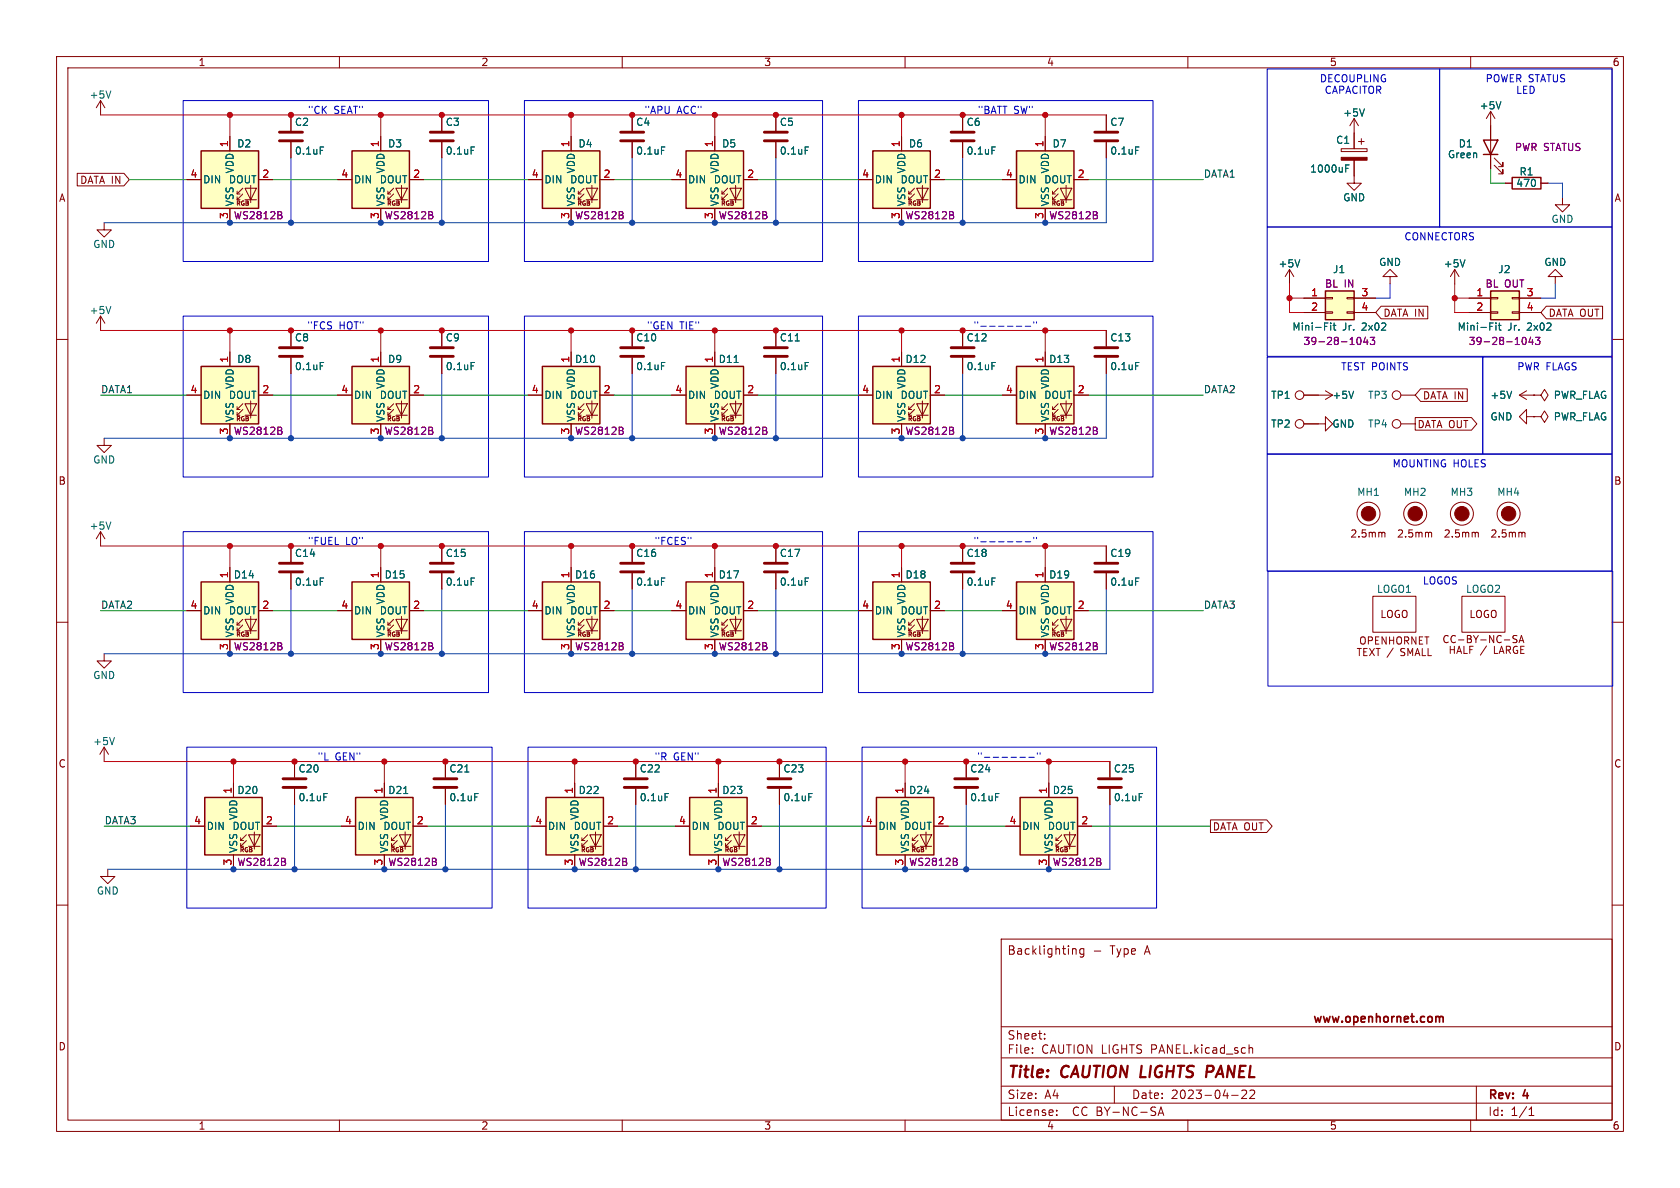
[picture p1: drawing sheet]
<svg xmlns="http://www.w3.org/2000/svg" width="297mm" height="210mm" viewBox="0 0 297 210" stroke-linecap="round" stroke-linejoin="round" font-family="sans-serif">
<defs><g id="words">
<g font-size="2.8" fill="#840000">
<text x="178" y="191">Title:</text>
<text x="187.5" y="191">CAUTION LIGHTS PANEL</text>
</g>
<g font-size="2.1" fill="#840000">
<text x="178" y="168.9">Backlighting</text>
<text x="196.2" y="168.9">Type</text>
<text x="202.3" y="168.9">A</text>
<text x="178" y="183.9">Sheet:</text>
<text x="232" y="181.1">www.openhornet.com</text>
<text x="178" y="186.4">File:</text>
<text x="184" y="186.4">CAUTION LIGHTS PANEL.kicad_sch</text>
<text x="178" y="197.4">License:</text>
<text x="178" y="194.4">Size:</text>
<text x="184.6" y="194.4">A4</text>
<text x="189.5" y="197.4">CC BY-NC-SA</text>
<text x="200" y="194.4">Date:</text>
<text x="206.9" y="194.4">2023-04-22</text>
<text x="263" y="194.6">Rev:</text>
<text x="263" y="197.4">Id:</text>
<text x="267" y="197.4">1/1</text>
<text x="269.2" y="194.6">4</text>
</g>
<g font-size="1.8" fill="#840000">
<text x="35" y="11.8">1</text>
<text x="85" y="11.8">2</text>
<text x="135" y="11.8">3</text>
<text x="185" y="11.8">4</text>
<text x="235" y="11.8">5</text>
<text x="285" y="11.8">6</text>
<text x="10.4" y="35.8">A</text>
<text x="14.1" y="32.7">DATA IN</text>
<text x="285.4" y="35.8">A</text>
<text x="244.5" y="56.2">DATA IN</text>
<text x="273.7" y="56.2">DATA OUT</text>
<text x="251.5" y="70.8">DATA IN</text>
<text x="250.5" y="75.8">DATA OUT</text>
<text x="10.3" y="85.8">B</text>
<text x="285.3" y="85.8">B</text>
<text x="238.7" y="95.2">2.5mm</text>
<text x="246.9" y="95.2">2.5mm</text>
<text x="255.2" y="95.2">2.5mm</text>
<text x="263.4" y="95.2">2.5mm</text>
<text x="244" y="109.4">LOGO</text>
<text x="254.9" y="113.9">CC-BY-NC-SA</text>
<text x="259.7" y="109.4">LOGO</text>
<text x="254.4" y="115.1">SMALL</text>
<text x="263.6" y="115.8">LARGE</text>
<text x="10.3" y="135.8">C</text>
<text x="285.3" y="135.8">C</text>
<text x="214.3" y="147">DATA OUT</text>
<text x="10.3" y="185.8">D</text>
<text x="285.3" y="185.8">D</text>
<text x="35" y="199.8">1</text>
<text x="85" y="199.8">2</text>
<text x="135" y="199.8">3</text>
<text x="185" y="199.8">4</text>
<text x="235" y="199.8">5</text>
<text x="285" y="199.8">6</text>
</g>
<g font-size="1.8" fill="#006464">
<text x="15.8" y="17.6">+5V</text>
<text x="52.1" y="22.4">C2</text>
<text x="78.7" y="22.4">C3</text>
<text x="112.4" y="22.4">C4</text>
<text x="137.8" y="22.4">C5</text>
<text x="170.8" y="22.4">C6</text>
<text x="196.2" y="22.4">C7</text>
<text x="237.4" y="20.8">+5V</text>
<text x="261.5" y="19.5">+5V</text>
<text x="41.9" y="26.2">D2</text>
<text x="52.1" y="27.5">0.1uF</text>
<text x="68.5" y="26.2">D3</text>
<text x="78.7" y="27.5">0.1uF</text>
<text x="102.2" y="26.2">D4</text>
<text x="112.4" y="27.5">0.1uF</text>
<text x="127.6" y="26.2">D5</text>
<text x="137.8" y="27.5">0.1uF</text>
<text x="160.6" y="26.2">D6</text>
<text x="170.8" y="27.5">0.1uF</text>
<text x="186" y="26.2">D7</text>
<text x="196.2" y="27.5">0.1uF</text>
<text x="236.1" y="25.6">C1</text>
<text x="255.9" y="28.1">Green</text>
<text x="257.8" y="26.2">D1</text>
<text x="35.8" y="32.6">DIN</text>
<text x="40.4" y="32.6">DOUT</text>
<text x="41.5" y="30.7" transform="rotate(-90 41.5 30.7)">VDD</text>
<text x="62.5" y="32.6">DIN</text>
<text x="67.1" y="32.6">DOUT</text>
<text x="68.1" y="30.7" transform="rotate(-90 68.1 30.7)">VDD</text>
<text x="96.1" y="32.6">DIN</text>
<text x="100.8" y="32.6">DOUT</text>
<text x="101.8" y="30.7" transform="rotate(-90 101.8 30.7)">VDD</text>
<text x="121.5" y="32.6">DIN</text>
<text x="126.2" y="32.6">DOUT</text>
<text x="127.2" y="30.7" transform="rotate(-90 127.2 30.7)">VDD</text>
<text x="154.6" y="32.6">DIN</text>
<text x="159.2" y="32.6">DOUT</text>
<text x="160.2" y="30.7" transform="rotate(-90 160.2 30.7)">VDD</text>
<text x="180" y="32.6">DIN</text>
<text x="184.6" y="32.6">DOUT</text>
<text x="185.6" y="30.7" transform="rotate(-90 185.6 30.7)">VDD</text>
<text x="231.5" y="30.7">1000uF</text>
<text x="237.4" y="35.8">GND</text>
<text x="268" y="33.2">470</text>
<text x="268.6" y="31.2">R1</text>
<text x="41.5" y="36.6" transform="rotate(-90 41.5 36.6)">VSS</text>
<text x="68.1" y="36.6" transform="rotate(-90 68.1 36.6)">VSS</text>
<text x="101.8" y="36.6" transform="rotate(-90 101.8 36.6)">VSS</text>
<text x="127.2" y="36.6" transform="rotate(-90 127.2 36.6)">VSS</text>
<text x="160.2" y="36.6" transform="rotate(-90 160.2 36.6)">VSS</text>
<text x="185.6" y="36.6" transform="rotate(-90 185.6 36.6)">VSS</text>
<text x="274.2" y="39.6">GND</text>
<text x="16.4" y="44">GND</text>
<text x="226" y="47.4">+5V</text>
<text x="243.7" y="47.2">GND</text>
<text x="255.2" y="47.4">+5V</text>
<text x="273" y="47.2">GND</text>
<text x="235.6" y="48.5">J1</text>
<text x="264.8" y="48.5">J2</text>
<text x="15.8" y="55.7">+5V</text>
<text x="228.4" y="58.6">Mini-Fit</text>
<text x="237.3" y="58.6">Jr.</text>
<text x="240.8" y="58.6">2x02</text>
<text x="257.6" y="58.6">Mini-Fit</text>
<text x="266.5" y="58.6">Jr.</text>
<text x="270" y="58.6">2x02</text>
<text x="41.9" y="64.3">D8</text>
<text x="52.1" y="60.5">C8</text>
<text x="52.1" y="65.6">0.1uF</text>
<text x="68.5" y="64.3">D9</text>
<text x="78.7" y="60.5">C9</text>
<text x="78.7" y="65.6">0.1uF</text>
<text x="101.6" y="64.3">D10</text>
<text x="112.4" y="60.5">C10</text>
<text x="112.4" y="65.6">0.1uF</text>
<text x="127" y="64.3">D11</text>
<text x="137.8" y="60.5">C11</text>
<text x="137.8" y="65.6">0.1uF</text>
<text x="160" y="64.3">D12</text>
<text x="170.8" y="60.5">C12</text>
<text x="170.8" y="65.6">0.1uF</text>
<text x="185.4" y="64.3">D13</text>
<text x="196.2" y="60.5">C13</text>
<text x="196.2" y="65.6">0.1uF</text>
<text x="35.8" y="70.7">DIN</text>
<text x="40.4" y="70.7">DOUT</text>
<text x="41.5" y="68.8" transform="rotate(-90 41.5 68.8)">VDD</text>
<text x="62.5" y="70.7">DIN</text>
<text x="67.1" y="70.7">DOUT</text>
<text x="68.1" y="68.8" transform="rotate(-90 68.1 68.8)">VDD</text>
<text x="96.1" y="70.7">DIN</text>
<text x="100.8" y="70.7">DOUT</text>
<text x="101.8" y="68.8" transform="rotate(-90 101.8 68.8)">VDD</text>
<text x="121.5" y="70.7">DIN</text>
<text x="126.2" y="70.7">DOUT</text>
<text x="127.2" y="68.8" transform="rotate(-90 127.2 68.8)">VDD</text>
<text x="154.6" y="70.7">DIN</text>
<text x="159.2" y="70.7">DOUT</text>
<text x="160.2" y="68.8" transform="rotate(-90 160.2 68.8)">VDD</text>
<text x="180" y="70.7">DIN</text>
<text x="184.6" y="70.7">DOUT</text>
<text x="185.6" y="68.8" transform="rotate(-90 185.6 68.8)">VDD</text>
<text x="224.7" y="70.7">TP1</text>
<text x="235.5" y="70.7">+5V</text>
<text x="241.8" y="70.7">TP3</text>
<text x="263.4" y="70.7">+5V</text>
<text x="274.6" y="70.7">PWR_FLAG</text>
<text x="41.5" y="74.7" transform="rotate(-90 41.5 74.7)">VSS</text>
<text x="68.1" y="74.7" transform="rotate(-90 68.1 74.7)">VSS</text>
<text x="101.8" y="74.7" transform="rotate(-90 101.8 74.7)">VSS</text>
<text x="127.2" y="74.7" transform="rotate(-90 127.2 74.7)">VSS</text>
<text x="160.2" y="74.7" transform="rotate(-90 160.2 74.7)">VSS</text>
<text x="185.6" y="74.7" transform="rotate(-90 185.6 74.7)">VSS</text>
<text x="224.7" y="75.8">TP2</text>
<text x="235.5" y="75.8">GND</text>
<text x="241.8" y="75.8">TP4</text>
<text x="263.4" y="74.5">GND</text>
<text x="274.6" y="74.5">PWR_FLAG</text>
<text x="16.4" y="82.1">GND</text>
<text x="239.9" y="87.8">MH1</text>
<text x="248.1" y="87.8">MH2</text>
<text x="256.4" y="87.8">MH3</text>
<text x="264.6" y="87.8">MH4</text>
<text x="15.8" y="93.8">+5V</text>
<text x="52.1" y="98.6">C14</text>
<text x="78.7" y="98.6">C15</text>
<text x="112.4" y="98.6">C16</text>
<text x="137.8" y="98.6">C17</text>
<text x="170.8" y="98.6">C18</text>
<text x="196.2" y="98.6">C19</text>
<text x="41.3" y="102.4">D14</text>
<text x="41.5" y="106.9" transform="rotate(-90 41.5 106.9)">VDD</text>
<text x="52.1" y="103.7">0.1uF</text>
<text x="67.9" y="102.4">D15</text>
<text x="68.1" y="106.9" transform="rotate(-90 68.1 106.9)">VDD</text>
<text x="78.7" y="103.7">0.1uF</text>
<text x="101.6" y="102.4">D16</text>
<text x="101.8" y="106.9" transform="rotate(-90 101.8 106.9)">VDD</text>
<text x="112.4" y="103.7">0.1uF</text>
<text x="127" y="102.4">D17</text>
<text x="127.2" y="106.9" transform="rotate(-90 127.2 106.9)">VDD</text>
<text x="137.8" y="103.7">0.1uF</text>
<text x="160" y="102.4">D18</text>
<text x="160.2" y="106.9" transform="rotate(-90 160.2 106.9)">VDD</text>
<text x="170.8" y="103.7">0.1uF</text>
<text x="185.4" y="102.4">D19</text>
<text x="185.6" y="106.9" transform="rotate(-90 185.6 106.9)">VDD</text>
<text x="196.2" y="103.7">0.1uF</text>
<text x="243.4" y="105">LOGO1</text>
<text x="259.1" y="105">LOGO2</text>
<text x="35.8" y="108.8">DIN</text>
<text x="40.4" y="108.8">DOUT</text>
<text x="41.5" y="112.8" transform="rotate(-90 41.5 112.8)">VSS</text>
<text x="62.5" y="108.8">DIN</text>
<text x="67.1" y="108.8">DOUT</text>
<text x="68.1" y="112.8" transform="rotate(-90 68.1 112.8)">VSS</text>
<text x="96.1" y="108.8">DIN</text>
<text x="100.8" y="108.8">DOUT</text>
<text x="101.8" y="112.8" transform="rotate(-90 101.8 112.8)">VSS</text>
<text x="121.5" y="108.8">DIN</text>
<text x="126.2" y="108.8">DOUT</text>
<text x="127.2" y="112.8" transform="rotate(-90 127.2 112.8)">VSS</text>
<text x="154.6" y="108.8">DIN</text>
<text x="159.2" y="108.8">DOUT</text>
<text x="160.2" y="112.8" transform="rotate(-90 160.2 112.8)">VSS</text>
<text x="180" y="108.8">DIN</text>
<text x="184.6" y="108.8">DOUT</text>
<text x="185.6" y="112.8" transform="rotate(-90 185.6 112.8)">VSS</text>
<text x="16.4" y="120.2">GND</text>
<text x="16.4" y="131.9">+5V</text>
<text x="52.7" y="136.7">C20</text>
<text x="56.1" y="134.7">&quot;L</text>
<text x="79.4" y="136.7">C21</text>
<text x="113" y="136.7">C22</text>
<text x="115.7" y="134.7">&quot;R</text>
<text x="138.4" y="136.7">C23</text>
<text x="171.5" y="136.7">C24</text>
<text x="196.9" y="136.7">C25</text>
<text x="41.9" y="140.5">D20</text>
<text x="52.7" y="141.8">0.1uF</text>
<text x="68.6" y="140.5">D21</text>
<text x="79.4" y="141.8">0.1uF</text>
<text x="102.2" y="140.5">D22</text>
<text x="113" y="141.8">0.1uF</text>
<text x="127.6" y="140.5">D23</text>
<text x="138.4" y="141.8">0.1uF</text>
<text x="160.7" y="140.5">D24</text>
<text x="171.5" y="141.8">0.1uF</text>
<text x="186.1" y="140.5">D25</text>
<text x="196.9" y="141.8">0.1uF</text>
<text x="36.4" y="146.9">DIN</text>
<text x="41.1" y="146.9">DOUT</text>
<text x="42.1" y="145" transform="rotate(-90 42.1 145)">VDD</text>
<text x="63.1" y="146.9">DIN</text>
<text x="67.7" y="146.9">DOUT</text>
<text x="68.8" y="145" transform="rotate(-90 68.8 145)">VDD</text>
<text x="96.8" y="146.9">DIN</text>
<text x="101.4" y="146.9">DOUT</text>
<text x="102.4" y="145" transform="rotate(-90 102.4 145)">VDD</text>
<text x="122.2" y="146.9">DIN</text>
<text x="126.8" y="146.9">DOUT</text>
<text x="127.8" y="145" transform="rotate(-90 127.8 145)">VDD</text>
<text x="155.2" y="146.9">DIN</text>
<text x="159.8" y="146.9">DOUT</text>
<text x="160.8" y="145" transform="rotate(-90 160.8 145)">VDD</text>
<text x="180.6" y="146.9">DIN</text>
<text x="185.2" y="146.9">DOUT</text>
<text x="186.2" y="145" transform="rotate(-90 186.2 145)">VDD</text>
<text x="42.1" y="150.9" transform="rotate(-90 42.1 150.9)">VSS</text>
<text x="68.8" y="150.9" transform="rotate(-90 68.8 150.9)">VSS</text>
<text x="102.4" y="150.9" transform="rotate(-90 102.4 150.9)">VSS</text>
<text x="127.8" y="150.9" transform="rotate(-90 127.8 150.9)">VSS</text>
<text x="160.8" y="150.9" transform="rotate(-90 160.8 150.9)">VSS</text>
<text x="186.2" y="150.9" transform="rotate(-90 186.2 150.9)">VSS</text>
<text x="17.1" y="158.3">GND</text>
</g>
<g font-size="1.8" fill="#0000c2">
<text x="233.3" y="14.8">DECOUPLING</text>
<text x="234.1" y="16.8">CAPACITOR</text>
<text x="262.6" y="14.8">POWER STATUS</text>
<text x="268" y="16.8">LED</text>
<text x="54.4" y="20.4">&quot;CK</text>
<text x="59" y="20.4">SEAT&quot;</text>
<text x="113.9" y="20.4">&quot;APU</text>
<text x="119.6" y="20.4">ACC&quot;</text>
<text x="172.8" y="20.4">&quot;BATT SW&quot;</text>
<text x="248.2" y="42.7">CONNECTORS</text>
<text x="54.3" y="58.5">&quot;FCS</text>
<text x="59.9" y="58.5">HOT&quot;</text>
<text x="114.3" y="58.5">&quot;GEN</text>
<text x="120.1" y="58.5">TIE&quot;</text>
<text x="237" y="65.7">TEST POINTS</text>
<text x="268.2" y="65.7">PWR FLAGS</text>
<text x="246.1" y="82.9">MOUNTING HOLES</text>
<text x="54.4" y="96.6">&quot;FUEL</text>
<text x="61" y="96.6">LO&quot;</text>
<text x="115.7" y="96.6">&quot;FCES&quot;</text>
<text x="251.5" y="103.6">LOGOS</text>
<text x="59.2" y="134.7">GEN&quot;</text>
<text x="119" y="134.7">GEN&quot;</text>
</g>
<g font-size="1.8" fill="#a90000">
<text x="40.4" y="26.1" transform="rotate(-90 40.4 26.1)">1</text>
<text x="67.1" y="26.1" transform="rotate(-90 67.1 26.1)">1</text>
<text x="100.7" y="26.1" transform="rotate(-90 100.7 26.1)">1</text>
<text x="126.1" y="26.1" transform="rotate(-90 126.1 26.1)">1</text>
<text x="159.1" y="26.1" transform="rotate(-90 159.1 26.1)">1</text>
<text x="184.5" y="26.1" transform="rotate(-90 184.5 26.1)">1</text>
<text x="33.6" y="31.5">4</text>
<text x="46.3" y="31.5">2</text>
<text x="60.3" y="31.5">4</text>
<text x="73" y="31.5">2</text>
<text x="93.9" y="31.5">4</text>
<text x="106.6" y="31.5">2</text>
<text x="119.3" y="31.5">4</text>
<text x="132" y="31.5">2</text>
<text x="152.4" y="31.5">4</text>
<text x="165.1" y="31.5">2</text>
<text x="177.8" y="31.5">4</text>
<text x="190.5" y="31.5">2</text>
<text x="40.4" y="38.8" transform="rotate(-90 40.4 38.8)">3</text>
<text x="67.1" y="38.8" transform="rotate(-90 67.1 38.8)">3</text>
<text x="100.7" y="38.8" transform="rotate(-90 100.7 38.8)">3</text>
<text x="126.1" y="38.8" transform="rotate(-90 126.1 38.8)">3</text>
<text x="159.1" y="38.8" transform="rotate(-90 159.1 38.8)">3</text>
<text x="184.5" y="38.8" transform="rotate(-90 184.5 38.8)">3</text>
<text x="231.7" y="52.5">1</text>
<text x="240.6" y="52.5">3</text>
<text x="261" y="52.5">1</text>
<text x="269.8" y="52.5">3</text>
<text x="231.7" y="55">2</text>
<text x="240.6" y="55">4</text>
<text x="261" y="55">2</text>
<text x="269.8" y="55">4</text>
<text x="40.4" y="64.2" transform="rotate(-90 40.4 64.2)">1</text>
<text x="67.1" y="64.2" transform="rotate(-90 67.1 64.2)">1</text>
<text x="100.7" y="64.2" transform="rotate(-90 100.7 64.2)">1</text>
<text x="126.1" y="64.2" transform="rotate(-90 126.1 64.2)">1</text>
<text x="159.1" y="64.2" transform="rotate(-90 159.1 64.2)">1</text>
<text x="184.5" y="64.2" transform="rotate(-90 184.5 64.2)">1</text>
<text x="33.6" y="69.6">4</text>
<text x="46.3" y="69.6">2</text>
<text x="60.3" y="69.6">4</text>
<text x="73" y="69.6">2</text>
<text x="93.9" y="69.6">4</text>
<text x="106.6" y="69.6">2</text>
<text x="119.3" y="69.6">4</text>
<text x="132" y="69.6">2</text>
<text x="152.4" y="69.6">4</text>
<text x="165.1" y="69.6">2</text>
<text x="177.8" y="69.6">4</text>
<text x="190.5" y="69.6">2</text>
<text x="40.4" y="76.9" transform="rotate(-90 40.4 76.9)">3</text>
<text x="67.1" y="76.9" transform="rotate(-90 67.1 76.9)">3</text>
<text x="100.7" y="76.9" transform="rotate(-90 100.7 76.9)">3</text>
<text x="126.1" y="76.9" transform="rotate(-90 126.1 76.9)">3</text>
<text x="159.1" y="76.9" transform="rotate(-90 159.1 76.9)">3</text>
<text x="184.5" y="76.9" transform="rotate(-90 184.5 76.9)">3</text>
<text x="33.6" y="107.7">4</text>
<text x="40.4" y="102.3" transform="rotate(-90 40.4 102.3)">1</text>
<text x="46.3" y="107.7">2</text>
<text x="60.3" y="107.7">4</text>
<text x="67.1" y="102.3" transform="rotate(-90 67.1 102.3)">1</text>
<text x="73" y="107.7">2</text>
<text x="93.9" y="107.7">4</text>
<text x="100.7" y="102.3" transform="rotate(-90 100.7 102.3)">1</text>
<text x="106.6" y="107.7">2</text>
<text x="119.3" y="107.7">4</text>
<text x="126.1" y="102.3" transform="rotate(-90 126.1 102.3)">1</text>
<text x="132" y="107.7">2</text>
<text x="152.4" y="107.7">4</text>
<text x="159.1" y="102.3" transform="rotate(-90 159.1 102.3)">1</text>
<text x="165.1" y="107.7">2</text>
<text x="177.8" y="107.7">4</text>
<text x="184.5" y="102.3" transform="rotate(-90 184.5 102.3)">1</text>
<text x="190.5" y="107.7">2</text>
<text x="40.4" y="115" transform="rotate(-90 40.4 115)">3</text>
<text x="67.1" y="115" transform="rotate(-90 67.1 115)">3</text>
<text x="100.7" y="115" transform="rotate(-90 100.7 115)">3</text>
<text x="126.1" y="115" transform="rotate(-90 126.1 115)">3</text>
<text x="159.1" y="115" transform="rotate(-90 159.1 115)">3</text>
<text x="184.5" y="115" transform="rotate(-90 184.5 115)">3</text>
<text x="41" y="140.4" transform="rotate(-90 41 140.4)">1</text>
<text x="67.7" y="140.4" transform="rotate(-90 67.7 140.4)">1</text>
<text x="101.3" y="140.4" transform="rotate(-90 101.3 140.4)">1</text>
<text x="126.7" y="140.4" transform="rotate(-90 126.7 140.4)">1</text>
<text x="159.8" y="140.4" transform="rotate(-90 159.8 140.4)">1</text>
<text x="185.2" y="140.4" transform="rotate(-90 185.2 140.4)">1</text>
<text x="34.3" y="145.8">4</text>
<text x="47" y="145.8">2</text>
<text x="60.9" y="145.8">4</text>
<text x="73.6" y="145.8">2</text>
<text x="94.6" y="145.8">4</text>
<text x="107.3" y="145.8">2</text>
<text x="120" y="145.8">4</text>
<text x="132.7" y="145.8">2</text>
<text x="153" y="145.8">4</text>
<text x="165.7" y="145.8">2</text>
<text x="178.4" y="145.8">4</text>
<text x="191.1" y="145.8">2</text>
<text x="41" y="153.1" transform="rotate(-90 41 153.1)">3</text>
<text x="67.7" y="153.1" transform="rotate(-90 67.7 153.1)">3</text>
<text x="101.3" y="153.1" transform="rotate(-90 101.3 153.1)">3</text>
<text x="126.7" y="153.1" transform="rotate(-90 126.7 153.1)">3</text>
<text x="159.8" y="153.1" transform="rotate(-90 159.8 153.1)">3</text>
<text x="185.2" y="153.1" transform="rotate(-90 185.2 153.1)">3</text>
</g>
<g font-size="1.8" fill="#840084">
<text x="267.8" y="26.9">PWR STATUS</text>
<text x="41.3" y="38.9">WS2812B</text>
<text x="67.9" y="38.9">WS2812B</text>
<text x="101.6" y="38.9">WS2812B</text>
<text x="127" y="38.9">WS2812B</text>
<text x="160" y="38.9">WS2812B</text>
<text x="185.4" y="38.9">WS2812B</text>
<text x="234.2" y="51">BL IN</text>
<text x="262.6" y="51">BL OUT</text>
<text x="230.4" y="61.2">39-28-1043</text>
<text x="259.6" y="61.2">39-28-1043</text>
<text x="41.3" y="77">WS2812B</text>
<text x="67.9" y="77">WS2812B</text>
<text x="101.6" y="77">WS2812B</text>
<text x="127" y="77">WS2812B</text>
<text x="160" y="77">WS2812B</text>
<text x="185.4" y="77">WS2812B</text>
<text x="41.3" y="115.1">WS2812B</text>
<text x="67.9" y="115.1">WS2812B</text>
<text x="101.6" y="115.1">WS2812B</text>
<text x="127" y="115.1">WS2812B</text>
<text x="160" y="115.1">WS2812B</text>
<text x="185.4" y="115.1">WS2812B</text>
<text x="41.9" y="153.2">WS2812B</text>
<text x="68.6" y="153.2">WS2812B</text>
<text x="102.2" y="153.2">WS2812B</text>
<text x="127.6" y="153.2">WS2812B</text>
<text x="160.7" y="153.2">WS2812B</text>
<text x="186.1" y="153.2">WS2812B</text>
</g>
<g font-size="1.8" fill="#0f0f0f">
<text x="212.7" y="31.5">DATA1</text>
<text x="17.8" y="69.6">DATA1</text>
<text x="212.7" y="69.6">DATA2</text>
<text x="17.8" y="107.7">DATA2</text>
<text x="212.7" y="107.7">DATA3</text>
<text x="18.4" y="145.8">DATA3</text>
</g>
<g font-size="1.1" fill="#840000">
<text x="41.7" y="36.5">RGB</text>
<text x="68.3" y="36.5">RGB</text>
<text x="102" y="36.5">RGB</text>
<text x="127.4" y="36.5">RGB</text>
<text x="160.4" y="36.5">RGB</text>
<text x="185.8" y="36.5">RGB</text>
<text x="41.7" y="74.6">RGB</text>
<text x="68.3" y="74.6">RGB</text>
<text x="102" y="74.6">RGB</text>
<text x="127.4" y="74.6">RGB</text>
<text x="160.4" y="74.6">RGB</text>
<text x="185.8" y="74.6">RGB</text>
<text x="41.7" y="112.7">RGB</text>
<text x="68.3" y="112.7">RGB</text>
<text x="102" y="112.7">RGB</text>
<text x="127.4" y="112.7">RGB</text>
<text x="160.4" y="112.7">RGB</text>
<text x="185.8" y="112.7">RGB</text>
<text x="42.3" y="150.8">RGB</text>
<text x="69" y="150.8">RGB</text>
<text x="102.6" y="150.8">RGB</text>
<text x="128" y="150.8">RGB</text>
<text x="161" y="150.8">RGB</text>
<text x="186.4" y="150.8">RGB</text>
</g>
</g></defs>
<g fill="none" stroke="#840000" stroke-width=".18">
<path d="M10 10h277v190h-277zM12 12h273v186h-273zM17.8 17.8v2.5M17.8 17.8l-.8 1.3M17.8 17.8l.7 1.3M60 10v2M110 10v2M160 10v2M210 10v2M260 10v2M263.5 19.7v10.1M263.5 19.7l-.7 1.3"/>
<path d="M263.5 19.7l.8 1.3M13.7 30.6h8.2l1 1.2-1 1.1h-8.2zM18.4 39.4v1.2h1.3l-1.3 1.3-1.3-1.3h1.3M33 31.8h2.6M40.6 24.1v2.6M40.6 36.8v2.6M41.9 35.3h.5M41.9 34.3h.5M42.9 34.3l-1 1v-.5M42.9 33.3l-1 1v-.5M43.3 33.3h2l-1 2zM43.3 35.3h2"/>
<path d="M44.3 32.8v3M45.7 31.8h2.6M51.4 20.3v2.8M51.4 25.1v2.8M59.7 31.8h2.5M67.3 24.1v2.6M67.3 36.8v2.6M68.6 35.3h.5M68.6 34.3h.5M69.6 34.3l-1 1v-.5M69.6 33.3l-1 1v-.5M70 33.3h2l-1 2z"/>
<path d="M70 35.3h2M71 32.8v3M72.4 31.8h2.5M78.1 20.3v2.8M78.1 25.1v2.8M93.3 31.8h2.6M101 24.1v2.6M101 36.8v2.6M102.2 35.3h.5M102.2 34.3h.5M103.3 34.3l-1.1 1v-.5M103.3 33.3l-1.1 1v-.5"/>
<path d="M103.6 33.3h2.1l-1.1 2zM103.6 35.3h2.1M104.6 32.8v3M106 31.8h2.6M111.8 20.3v2.8M111.8 25.1v2.8M118.7 31.8h2.6M126.4 24.1v2.6M126.4 36.8v2.6M127.6 35.3h.5M127.6 34.3h.5M128.7 34.3l-1.1 1v-.5"/>
<path d="M128.7 33.3l-1.1 1v-.5M129 33.3h2.1l-1.1 2zM129 35.3h2.1M130 32.8v3M131.4 31.8h2.6M137.2 20.3v2.8M137.2 25.1v2.8M151.8 31.8h2.5M159.4 24.1v2.6M159.4 36.8v2.6M160.7 35.3h.5M160.7 34.3h.5"/>
<path d="M161.7 34.3l-1 1v-.5M161.7 33.3l-1 1v-.5M162.1 33.3h2l-1 2zM162.1 35.3h2M163.1 32.8v3M164.5 31.8h2.5M170.2 20.3v2.8M170.2 25.1v2.8M177.2 31.8h2.5M184.8 24.1v2.6M184.8 36.8v2.6M186.1 35.3h.5"/>
<path d="M186.1 34.3h.5M187.1 34.3l-1 1v-.5M187.1 33.3l-1 1v-.5M187.5 33.3h2l-1 2zM187.5 35.3h2M188.5 32.8v3M189.9 31.8h2.5M195.6 20.3v2.8M195.6 25.1v2.8M237.1 26.3h4.6v.5h-4.6zM239.4 28.3v4.1h1.3l-1.3 1.3-1.3-1.3h1.3M239.4 21v5.3"/>
<path d="M239.4 21l-.8 1.2M239.4 21l.8 1.2M240.2 25h1M240.7 24.5v1M264.2 29.2l1.5 1.5v-.7v.7h-.8M264.2 27.9l1.5 1.6v-.8v.8h-.8M266.1 32.4h1.2M272.4 32.4h1.3M276.2 34.9v1.3h1.3l-1.3 1.3-1.2-1.3h1.2M10 60h2M17.8 55.9v2.5M17.8 55.9l-.8 1.3"/>
<path d="M17.8 55.9l.7 1.3M51.4 58.4v2.8M78.1 58.4v2.8M111.8 58.4v2.8M137.2 58.4v2.8M170.2 58.4v2.8M195.6 58.4v2.8M228 47.6l-.8 1.3M228 47.6v2.6M228 47.6l.7 1.3M230.5 52.7h3.8M230.5 55.2h3.8"/>
<path d="M234.3 55.1h1.3v.3h-1.3zM234.3 52.6h1.3v.2h-1.3zM238.1 55.1h1.3v.3h-1.3zM238.1 52.6h1.3v.2h-1.3zM239.4 52.7h3.8M239.4 55.2h3.8M244.2 54.1h8.2v2.3h-8.2l-1-1.2zM245.7 48.9h1.3l-1.3-1.3-1.2 1.3h1.2v1.3M257.2 47.6l-.8 1.3M257.2 47.6v2.6M257.2 47.6l.7 1.3M259.7 52.7h3.8"/>
<path d="M259.7 55.2h3.8M263.5 55.1h1.3v.3h-1.3zM263.5 52.6h1.3v.2h-1.3zM267.3 55.1h1.3v.3h-1.3zM267.3 52.6h1.3v.2h-1.3zM268.6 52.7h3.8M268.6 55.2h3.8M273.4 54.1h9.9v2.3h-9.9l-1-1.2zM275 48.9h1.2l-1.2-1.3-1.3 1.3h1.3v1.3M285 60h2M18.4 77.5v1.2h1.3l-1.3 1.3-1.3-1.3h1.3M33 69.9h2.6"/>
<path d="M40.6 62.2v2.6M40.6 74.9v2.6M41.9 73.4h.5M41.9 72.4h.5M42.9 72.4l-1 1v-.5M42.9 71.4l-1 1v-.5M43.3 71.4h2l-1 2zM43.3 73.4h2M44.3 70.9v3M45.7 69.9h2.6M51.4 63.2v2.8M59.7 69.9h2.5"/>
<path d="M67.3 62.2v2.6M67.3 74.9v2.6M68.6 73.4h.5M68.6 72.4h.5M69.6 72.4l-1 1v-.5M69.6 71.4l-1 1v-.5M70 71.4h2l-1 2zM70 73.4h2M71 70.9v3M72.4 69.9h2.5M78.1 63.2v2.8M93.3 69.9h2.6"/>
<path d="M101 62.2v2.6M101 74.9v2.6M102.2 73.4h.5M102.2 72.4h.5M103.3 72.4l-1.1 1v-.5M103.3 71.4l-1.1 1v-.5M103.6 71.4h2.1l-1.1 2zM103.6 73.4h2.1M104.6 70.9v3M106 69.9h2.6M111.8 63.2v2.8M118.7 69.9h2.6"/>
<path d="M126.4 62.2v2.6M126.4 74.9v2.6M127.6 73.4h.5M127.6 72.4h.5M128.7 72.4l-1.1 1v-.5M128.7 71.4l-1.1 1v-.5M129 71.4h2.1l-1.1 2zM129 73.4h2.1M130 70.9v3M131.4 69.9h2.6M137.2 63.2v2.8M151.8 69.9h2.5"/>
<path d="M159.4 62.2v2.6M159.4 74.9v2.6M160.7 73.4h.5M160.7 72.4h.5M161.7 72.4l-1 1v-.5M161.7 71.4l-1 1v-.5M162.1 71.4h2l-1 2zM162.1 73.4h2M163.1 70.9v3M164.5 69.9h2.5M170.2 63.2v2.8M177.2 69.9h2.5"/>
<path d="M184.8 62.2v2.6M184.8 74.9v2.6M186.1 73.4h.5M186.1 72.4h.5M187.1 72.4l-1 1v-.5M187.1 71.4l-1 1v-.5M187.5 71.4h2l-1 2zM187.5 73.4h2M188.5 70.9v3M189.9 69.9h2.5M195.6 63.2v2.8M230.5 74.9h3.8v-1.2l1.3 1.2-1.3 1.3v-1.3"/>
<path d="M230.5 69.9h5.1M234.3 69.1l1.3 .8M235.6 69.9l-1.3 .7M247.6 69.9h2.6M247.6 74.9h2.6M250.2 73.8h9.9l1 1.1-1 1.1h-9.9zM251.1 68.7h8.3v2.3h-8.3l-.9-1.1zM268.6 69.9h2.5M268.6 69.9l1.3 .7M269.9 73.7v-1.3l-1.3 1.3 1.3 1.2v-1.2h1.2M269.9 69.1l-1.3 .8M271.1 69.9h1.3l.6-1.1 .7 1.1-.7 1-.6-1"/>
<path d="M271.1 69.9h.1M271.1 73.7h1.3l.6-1.1 .7 1.1-.7 1-.6-1M271.1 73.7h.1M17.8 94l-.8 1.3M17.8 94v2.5M17.8 94l.7 1.3M51.4 96.5v2.8M78.1 96.5v2.8M111.8 96.5v2.8M137.2 96.5v2.8M170.2 96.5v2.8M195.6 96.5v2.8"/>
<path d="M244.5 94.1l.3 .2v.6M252.7 94.1l.4 .2v.6M261 94.1l.3 .2v.6M269.2 94.1l.4 .2v.6M10 110h2M18.4 115.6v1.2h1.3l-1.3 1.3-1.3-1.3h1.3M33 108h2.6M40.6 100.3v2.6M40.6 113v2.6M41.9 111.5h.5M41.9 110.5h.5M42.9 110.5l-1 1v-.5"/>
<path d="M42.9 109.5l-1 1v-.5M43.3 109.5h2l-1 2zM43.3 111.5h2M44.3 109v3M45.7 108h2.6M51.4 101.3v2.8M59.7 108h2.5M67.3 100.3v2.6M67.3 113v2.6M68.6 111.5h.5M68.6 110.5h.5M69.6 110.5l-1 1v-.5"/>
<path d="M69.6 109.5l-1 1v-.5M70 109.5h2l-1 2zM70 111.5h2M71 109v3M72.4 108h2.5M78.1 101.3v2.8M93.3 108h2.6M101 100.3v2.6M101 113v2.6M102.2 111.5h.5M102.2 110.5h.5M103.3 110.5l-1.1 1v-.5"/>
<path d="M103.3 109.5l-1.1 1v-.5M103.6 109.5h2.1l-1.1 2zM103.6 111.5h2.1M104.6 109v3M106 108h2.6M111.8 101.3v2.8M118.7 108h2.6M126.4 100.3v2.6M126.4 113v2.6M127.6 111.5h.5M127.6 110.5h.5M128.7 110.5l-1.1 1v-.5"/>
<path d="M128.7 109.5l-1.1 1v-.5M129 109.5h2.1l-1.1 2zM129 111.5h2.1M130 109v3M131.4 108h2.6M137.2 101.3v2.8M151.8 108h2.5M159.4 100.3v2.6M159.4 113v2.6M160.7 111.5h.5M160.7 110.5h.5M161.7 110.5l-1 1v-.5"/>
<path d="M161.7 109.5l-1 1v-.5M162.1 109.5h2l-1 2zM162.1 111.5h2M163.1 109v3M164.5 108h2.5M170.2 101.3v2.8M177.2 108h2.5M184.8 100.3v2.6M184.8 113v2.6M186.1 111.5h.5M186.1 110.5h.5M187.1 110.5l-1 1v-.5"/>
<path d="M187.1 109.5l-1 1v-.5M187.5 109.5h2l-1 2zM187.5 111.5h2M188.5 109v3M189.9 108h2.5M195.6 101.3v2.8M239.9 114.6h.8M240.3 114.6v1.3M240.7 112.6h.1a.43 .43 0 0 1 .6 .4v.4a.42 .42 0 0 1-.5 .5 .42 .42 0 0 1-.4-.5v-.4zM241.1 115.2h.4M241.7 114.6h-.6v1.3h.6M241.9 113.3l.6-.1 .1-.2v-.3l-.7-.1v1.3"/>
<path d="M242.1 114.6l.9 1.3M242.7 105.4h7.6v6.4h-7.6zM243 114.6l-.9 1.3M243.2 113.2h.4M243.3 114.6h.7M243.6 114.6v1.3M243.8 112.6h-.6v1.3h.6M245.1 112.6v1.3l-.8-1.3v1.3M245.7 113.2h.7M245.7 112.6v1.3M246.3 114.6l-1.1 1.6M246.4 112.6v1.3"/>
<path d="M247 112.8l.2-.2a.43 .43 0 0 1 .6 .4v.4a.42 .42 0 0 1-.4 .5 .42 .42 0 0 1-.5-.5zM248.3 113.3l.6-.1 .1-.2v-.3l-.7-.1v1.3M248.4 114.7l-.5-.1-.2 .2v.3l.5 .3 .2 .3-.3 .2-.5-.1M248.6 113.3l.4 .6M248.9 115.9v-1.3l.4 .9 .4-.9v1.3M250.2 115.9l.4-1.3 .4 1.3M250.3 115.5h.6M250.3 112.6v1.3l-.7-1.3v1.3M250.9 113.2h.4M251.4 114.6v1.3h.6M251.5 112.6h-.6v1.3h.6M251.9 112.6h.7"/>
<path d="M252.3 112.6v1.3M252.5 114.6v1.3h.6M258.4 105.4h7.7v6.4h-7.7zM262.8 114.2l-1.1 1.6M268.2 112.4l-.5-.1-.2 .2v.3l.6 .3 .1 .3-.3 .2-.4-.1M268.5 113.6l.5-1.3 .4 1.3M268.7 113.2h.6M285 110h2M18.4 132.1l-.7 1.3M18.4 132.1v2.5M18.4 132.1l.8 1.3M41.3 138.4v2.6"/>
<path d="M52.1 134.6v2.8M52.1 139.4v2.8M67.9 138.4v2.6M78.7 134.6v2.8M78.7 139.4v2.8M101.6 138.4v2.6M112.4 134.6v2.8M112.4 139.4v2.8M127 138.4v2.6M137.8 134.6v2.8M137.8 139.4v2.8M160 138.4v2.6"/>
<path d="M170.8 134.6v2.8M170.8 139.4v2.8M185.4 138.4v2.6M196.2 134.6v2.8M196.2 139.4v2.8M10 160h2M19 153.7v1.2h1.3l-1.3 1.3-1.2-1.3h1.2M33.7 146.1h2.5M41.3 151.1v2.6M42.5 149.6h.6M42.5 148.6h.6M43.6 148.6l-1.1 1v-.5"/>
<path d="M43.6 147.6l-1.1 1v-.5M43.9 147.6h2.1l-1 2zM43.9 149.6h2.1M45 147.1v3M46.4 146.1h2.5M60.3 146.1h2.6M67.9 151.1v2.6M69.2 149.6h.5M69.2 148.6h.5M70.2 148.6l-1 1v-.5M70.2 147.6l-1 1v-.5M70.6 147.6h2l-1 2z"/>
<path d="M70.6 149.6h2M71.6 147.1v3M73 146.1h2.6M94 146.1h2.5M101.6 151.1v2.6M102.9 149.6h.5M102.9 148.6h.5M103.9 148.6l-1 1v-.5M103.9 147.6l-1 1v-.5M104.3 147.6h2l-1 2zM104.3 149.6h2M105.3 147.1v3"/>
<path d="M106.7 146.1h2.5M119.4 146.1h2.5M127 151.1v2.6M128.3 149.6h.5M128.3 148.6h.5M129.3 148.6l-1 1v-.5M129.3 147.6l-1 1v-.5M129.7 147.6h2l-1 2zM129.7 149.6h2M130.7 147.1v3M132.1 146.1h2.5M152.4 146.1h2.5"/>
<path d="M160 151.1v2.6M161.3 149.6h.5M161.3 148.6h.5M162.3 148.6l-1 1v-.5M162.3 147.6l-1 1v-.5M162.7 147.6h2l-1 2zM162.7 149.6h2M163.7 147.1v3M165.1 146.1h2.5M177.8 146.1h2.5M185.4 151.1v2.6M186.7 149.6h.5"/>
<path d="M186.7 148.6h.5M187.7 148.6l-1 1v-.5M187.7 147.6l-1 1v-.5M188.1 147.6h2l-1 2zM188.1 149.6h2M189.1 147.1v3M190.5 146.1h2.5M214 144.9h9.9l1 1.2-1 1.1h-9.9zM285 160h2M177 166h108v32h-108zM189.8 167.7l.4 .1v.1v.8M191.6 167.8l-.4-.1-.3 .3v.4l.1 .2h.6"/>
<path d="M191.6 167.7v1.2l-.3 .3-.3-.1M193.5 168.1h1.1M60 198v2M110 198v2M160 198v2M177 195h108M177 192h108M177 187h108M177 181.5h108M182.5 186.1v.1M182.5 185.3v.1M184.7 183.6v.1"/>
<path d="M184.7 182.8v.1M186.8 197.1v.1M186.8 196.3v.1M197 192v3M204.7 197.2l.5-1.5 .5 1.5M204.9 196.8h.7M210 198v2M217.7 193.6h1.2M219.5 192.8l.6-.1 .2 .1 .1 .3-.9 1.1h.9M220.8 184.7v1.5M220.8 185.3l.2-.1 .4 .1 .1 .9M221 192.8l.5-.1 .2 .1 .1 .3-.9 1.1h.9"/>
<path d="M260 198v2M261 192v6M270.3 197.2h.9M270.3 196.1l.4-.4v1.5"/>
<circle cx="229.7" cy="74.9" r=".76"/>
<circle cx="229.7" cy="69.8" r=".76"/>
<circle cx="246.9" cy="74.9" r=".76"/>
<circle cx="246.9" cy="69.8" r=".76"/>
<circle cx="241.9" cy="90.8" r="2.03"/>
<circle cx="250.2" cy="90.8" r="2.03"/>
<circle cx="258.4" cy="90.8" r="2.03"/>
<circle cx="266.7" cy="90.8" r="2.03"/>
</g>
<path d="M254.4 179.8l.1 .1M254.5 179.9v.8M254.5 179.9l.2-.2 .4 .1v.9" fill="none" stroke="#840000" stroke-width=".3"/>
<g fill="none" stroke="#006464" stroke-width=".18">
<path d="M19.6 16.1l-.4 1.2M241.2 19.2l-.4 1.3M265.3 18l-.4 1.2M56.6 26h.6M83.3 26h.6M116.9 26h.6M142.3 26h.6M175.4 26h.6M200.8 26h.6M237.9 29.8h.4M237.9 29.2h.6M19.6 54.2l-.4 1.2"/>
<path d="M229.8 45.9l-.4 1.3M235.3 57.1v.1M235.3 57.5v.9M235.7 57.5h.5M235.9 57.1v1.1l.3 .2M259 45.9l-.4 1.3M264.5 57.1v.1M264.5 57.5v.9M264.9 57.5h.5M265.1 57.1v1.1l.3 .2M56.6 64.1h.6M83.3 64.1h.6"/>
<path d="M116.9 64.1h.6M142.3 64.1h.6M175.4 64.1h.6M200.8 64.1h.6M239.3 69.2l-.4 1.2M267.2 69.2l-.4 1.2M19.6 92.3l-.4 1.2M56.6 102.2h.6M83.3 102.2h.6M116.9 102.2h.6M142.3 102.2h.6M175.4 102.2h.6"/>
<path d="M200.8 102.2h.6M20.2 130.4l-.4 1.2M57.3 140.3h.6M83.9 140.3h.6M117.6 140.3h.6M143 140.3h.6M176 140.3h.6M201.4 140.3h.6"/>
</g>
<g fill="#ffffc2" stroke="#ffffc2" stroke-width=".18">
<path d="M35.6 64.8h10.1v10.1h-10.1z"/>
<path d="M62.2 64.8h10.2v10.1h-10.2z"/>
<path d="M96.5 141h10.2v10.1h-10.2z"/>
<path d="M121.9 141h10.2v10.1h-10.2z"/>
<path d="M121.3 64.8h10.1v10.1h-10.1z"/>
<path d="M95.9 64.8h10.1v10.1h-10.1z"/>
<path d="M95.9 26.7h10.1v10.1h-10.1z"/>
<path d="M121.3 26.7h10.1v10.1h-10.1z"/>
<path d="M121.3 102.9h10.1v10.1h-10.1z"/>
<path d="M95.9 102.9h10.1v10.1h-10.1z"/>
<path d="M35.6 26.7h10.1v10.1h-10.1z"/>
<path d="M62.2 26.7h10.2v10.1h-10.2z"/>
<path d="M62.9 141h10.1v10.1h-10.1z"/>
<path d="M35.6 102.9h10.1v10.1h-10.1z"/>
<path d="M62.2 102.9h10.2v10.1h-10.2z"/>
<path d="M36.2 141h10.2v10.1h-10.2z"/>
<path d="M263.5 51.4h5.1v5.1h-5.1z"/>
<path d="M179.7 64.8h10.2v10.1h-10.2z"/>
<path d="M154.3 64.8h10.2v10.1h-10.2z"/>
<path d="M154.3 102.9h10.2v10.1h-10.2z"/>
<path d="M179.7 26.7h10.2v10.1h-10.2z"/>
<path d="M154.3 26.7h10.2v10.1h-10.2z"/>
<path d="M180.3 141h10.2v10.1h-10.2z"/>
<path d="M179.7 102.9h10.2v10.1h-10.2z"/>
<path d="M154.9 141h10.2v10.1h-10.2z"/>
<path d="M234.3 51.4h5.1v5.1h-5.1z"/>
</g>
<g fill="none" stroke="#840000" stroke-width=".25">
<path d="M35.6 26.7h10.1v10.1h-10.1zM62.2 26.7h10.2v10.1h-10.2zM95.9 26.7h10.1v10.1h-10.1zM121.3 26.7h10.1v10.1h-10.1zM154.3 26.7h10.2v10.1h-10.2zM179.7 26.7h10.2v10.1h-10.2zM262.3 24.8h2.5l-1.3 2.5zM262.3 27.3h2.5M267.3 31.4h5.1v2h-5.1zM234.3 51.4h5.1v5.1h-5.1zM263.5 51.4h5.1v5.1h-5.1zM35.6 64.8h10.1v10.1h-10.1z"/>
<path d="M62.2 64.8h10.2v10.1h-10.2zM95.9 64.8h10.1v10.1h-10.1zM121.3 64.8h10.1v10.1h-10.1zM154.3 64.8h10.2v10.1h-10.2zM179.7 64.8h10.2v10.1h-10.2zM35.6 102.9h10.1v10.1h-10.1zM62.2 102.9h10.2v10.1h-10.2zM95.9 102.9h10.1v10.1h-10.1zM121.3 102.9h10.1v10.1h-10.1zM154.3 102.9h10.2v10.1h-10.2zM179.7 102.9h10.2v10.1h-10.2zM36.2 141h10.2v10.1h-10.2z"/>
<path d="M62.9 141h10.1v10.1h-10.1zM96.5 141h10.2v10.1h-10.2zM121.9 141h10.2v10.1h-10.2zM154.9 141h10.2v10.1h-10.2zM180.3 141h10.2v10.1h-10.2z"/>
</g>
<g fill="none" stroke="#840084" stroke-width=".18">
<path d="M49.7 38.1l.2 .2-.2 .3M49.7 37.5v.4M76.4 38.1l.1 .2-.1 .3M76.4 37.5v.4M110.1 38.1l.1 .2-.1 .3M110.1 37.5v.4M135.5 38.1l.1 .2-.1 .3M135.5 37.5v.4M168.5 38.1l.1 .2-.1 .3M168.5 37.5v.4M193.9 38.1l.1 .2-.1 .3M193.9 37.5v.4"/>
<path d="M239.9 59.9l.3-.3a.68 .68 0 0 1 .4 .7 .68 .68 0 0 1-.4 .6l-.3-.2M241.4 59.6l-.3 .9h.8M242.2 59.6h.8l-.4 .5 .4 .1v.6l-.2 .1-.6-.1M269.1 59.9l.3-.3a.68 .68 0 0 1 .4 .7 .68 .68 0 0 1-.4 .6l-.3-.2M270.6 59.6l-.3 .9h.8M271.4 59.6h.8l-.4 .5 .4 .1v.6l-.2 .1-.6-.1M49.7 76.2l.2 .2-.2 .3M49.7 75.6v.4M76.4 76.2l.1 .2-.1 .3M76.4 75.6v.4M110.1 76.2l.1 .2-.1 .3M110.1 75.6v.4"/>
<path d="M135.5 76.2l.1 .2-.1 .3M135.5 75.6v.4M168.5 76.2l.1 .2-.1 .3M168.5 75.6v.4M193.9 76.2l.1 .2-.1 .3M193.9 75.6v.4M241.7 60.1v.8M270.9 60.1v.8M49.7 114.3l.2 .2-.2 .3M49.7 113.7v.4M76.4 114.3l.1 .2-.1 .3M76.4 113.7v.4"/>
<path d="M110.1 114.3l.1 .2-.1 .3M110.1 113.7v.4M135.5 114.3l.1 .2-.1 .3M135.5 113.7v.4M168.5 114.3l.1 .2-.1 .3M168.5 113.7v.4M193.9 114.3l.1 .2-.1 .3M193.9 113.7v.4M50.4 152.4l.1 .2-.1 .3M50.4 151.8v.4M77 152.4l.2 .2-.2 .3M77 151.8v.4"/>
<path d="M110.7 152.4l.1 .2-.1 .3M110.7 151.8v.4M136.1 152.4l.1 .2-.1 .3M136.1 151.8v.4M169.1 152.4l.1 .2-.1 .3M169.1 151.8v.4M194.5 152.4l.1 .2-.1 .3M194.5 151.8v.4"/>
</g>
<g fill="#840000" stroke="#840000" stroke-width=".18">
<path d="M237.1 27.8h4.6v.5h-4.6z"/>
<circle cx="250.2" cy="90.8" r="1.27"/>
<circle cx="241.9" cy="90.8" r="1.27"/>
<circle cx="266.7" cy="90.8" r="1.27"/>
<circle cx="258.4" cy="90.8" r="1.27"/>
</g>
<g fill="none" stroke="#840000" stroke-width=".51">
<path d="M49.4 24.9h4.1M49.4 23.4h4.1M76.1 24.9h4M76.1 23.4h4M109.7 24.9h4.1M109.7 23.4h4.1M135.1 24.9h4.1M135.1 23.4h4.1M168.1 24.9h4.1M168.1 23.4h4.1M193.5 24.9h4.1M193.5 23.4h4.1"/>
<path d="M49.4 63h4.1M49.4 61.5h4.1M76.1 63h4M76.1 61.5h4M109.7 63h4.1M109.7 61.5h4.1M135.1 63h4.1M135.1 61.5h4.1M168.1 63h4.1M168.1 61.5h4.1M193.5 63h4.1M193.5 61.5h4.1"/>
<path d="M49.4 99.6h4.1M76.1 99.6h4M109.7 99.6h4.1M135.1 99.6h4.1M168.1 99.6h4.1M193.5 99.6h4.1M49.4 101.1h4.1M76.1 101.1h4M109.7 101.1h4.1M135.1 101.1h4.1M168.1 101.1h4.1M193.5 101.1h4.1"/>
<path d="M50 139.2h4.1M50 137.7h4.1M76.7 139.2h4.1M76.7 137.7h4.1M110.4 139.2h4M110.4 137.7h4M135.8 139.2h4M135.8 137.7h4M168.8 139.2h4M168.8 137.7h4M194.2 139.2h4M194.2 137.7h4"/>
</g>
<g fill="none" stroke="#0000c2" stroke-width=".18">
<path d="M32.4 17.8h54v28.4h-54zM92.7 17.8h52.7v28.4h-52.7zM151.8 17.8h52v28.4h-52zM224 12.2h30.5v27.9h-30.5zM254.5 12.2h30.5v27.9h-30.5zM32.4 55.9h54v28.4h-54zM92.7 55.9h52.7v28.4h-52.7zM151.8 55.9h52v28.4h-52zM172.4 56.9v.2M172.8 56.9v.2M173.4 57.7h1M175 57.7h.9"/>
<path d="M176.5 57.7h1M178.1 57.7h1M179.7 57.7h.9M181.2 57.7h1M182.8 56.9v.2M183.2 56.9v.2M224 40.1h61v22.9h-61zM224 63.1h38.1v17.2h-38.1zM262.1 63.1h22.9v17.2h-22.9zM32.4 94h54v28.4h-54zM92.7 94h52.7v28.4h-52.7zM122.1 95v.2"/>
<path d="M151.8 94h52v28.4h-52zM172.4 95v.2M172.8 95v.2M173.4 95.8h1M175 95.8h.9M176.5 95.8h1M178.1 95.8h1M179.7 95.8h.9M181.2 95.8h1M182.8 95v.2M183.2 95v.2M224 80.3h61v20.7h-61z"/>
<path d="M224.2 101h60.9v20.3h-60.9zM33 132.1h54v28.4h-54zM93.3 132.1h52.7v28.4h-52.7zM152.4 132.1h52.1v28.4h-52.1zM173 133.1v.2M173.5 133.1v.2M174 133.9h1M175.6 133.9h1M177.2 133.9h.9M178.7 133.9h1M180.3 133.9h1M181.9 133.9h.9"/>
<path d="M183.4 133.1v.2M183.9 133.1v.2"/>
</g>
<g fill="none" stroke="#c1000d" stroke-width=".18">
<path d="M17.8 20.3h177.8M40.6 20.3v3.8M67.3 20.3v3.8M101 20.3v3.8M126.4 20.3v3.8M159.4 20.3v3.8M184.8 20.3v3.8M17.8 58.4h177.8M40.6 58.4v3.8M67.3 58.4v3.8M101 58.4v3.8M126.4 58.4v3.8"/>
<path d="M159.4 58.4v3.8M184.8 58.4v3.8M228 50.2v5h2.5M228 52.7h2.5M257.2 50.2v5h2.5M257.2 52.7h2.5M17.8 96.5h177.8M40.6 96.5v3.8M67.3 96.5v3.8M101 96.5v3.8M126.4 96.5v3.8M159.4 96.5v3.8"/>
<path d="M184.8 96.5v3.8M18.4 134.6h177.8M41.3 134.6v3.8M67.9 134.6v3.8M101.6 134.6v3.8M127 134.6v3.8M160 134.6v3.8M185.4 134.6v3.8"/>
</g>
<g fill="none" stroke="#009600" stroke-width=".18">
<path d="M22.9 31.8h10.1M48.3 31.8h11.4M74.9 31.8h18.4M108.6 31.8h10.1M134 31.8h17.8M167 31.8h10.2M192.4 31.8h20.3M263.5 29.8v2.6h2.6M17.8 69.9h15.2M48.3 69.9h11.4M74.9 69.9h18.4M108.6 69.9h10.1"/>
<path d="M134 69.9h17.8M167 69.9h10.2M192.4 69.9h20.3M17.8 108h15.2M48.3 108h11.4M74.9 108h18.4M108.6 108h10.1M134 108h17.8M167 108h10.2M192.4 108h20.3M18.4 146.1h15.3M48.9 146.1h11.4"/>
<path d="M75.6 146.1h18.4M109.2 146.1h10.2M134.6 146.1h17.8M167.6 146.1h10.2M193 146.1h21"/>
</g>
<g fill="none" stroke="#0a419f" stroke-width=".18">
<path d="M51.4 27.9v11.5M78.1 27.9v11.5M111.8 27.9v11.5M137.2 27.9v11.5M170.2 27.9v11.5M195.6 27.9v11.5h-177.2M273.7 32.4h2.5v2.5M245.7 50.2v2.5h-2.5M275 50.2v2.5h-2.6M51.4 66v11.5M78.1 66v11.5M111.8 66v11.5"/>
<path d="M137.2 66v11.5M170.2 66v11.5M195.6 66v11.5h-177.2M51.4 104.1v11.5M78.1 104.1v11.5M111.8 104.1v11.5M137.2 104.1v11.5M170.2 104.1v11.5M195.6 104.1v11.5h-177.2M52.1 142.2v11.5M78.7 142.2v11.5M112.4 142.2v11.5"/>
<path d="M137.8 142.2v11.5M170.8 142.2v11.5M196.2 142.2v11.5h-177.2"/>
</g>
<g fill="#0a419f" stroke="#0a419f" stroke-width=".18">
<circle cx="78.1" cy="115.6" r=".46"/>
<circle cx="101" cy="115.6" r=".46"/>
<circle cx="111.8" cy="115.6" r=".46"/>
<circle cx="126.4" cy="115.6" r=".46"/>
<circle cx="101.6" cy="153.7" r=".46"/>
<circle cx="67.9" cy="153.7" r=".46"/>
<circle cx="78.7" cy="153.7" r=".46"/>
<circle cx="101" cy="77.5" r=".46"/>
<circle cx="112.4" cy="153.7" r=".46"/>
<circle cx="127" cy="153.7" r=".46"/>
<circle cx="40.6" cy="77.5" r=".46"/>
<circle cx="51.4" cy="77.5" r=".46"/>
<circle cx="78.1" cy="77.5" r=".46"/>
<circle cx="67.3" cy="77.5" r=".46"/>
<circle cx="78.1" cy="39.4" r=".46"/>
<circle cx="101" cy="39.4" r=".46"/>
<circle cx="126.4" cy="39.4" r=".46"/>
<circle cx="111.8" cy="39.4" r=".46"/>
<circle cx="40.6" cy="39.4" r=".46"/>
<circle cx="67.3" cy="39.4" r=".46"/>
<circle cx="51.4" cy="39.4" r=".46"/>
<circle cx="40.6" cy="115.6" r=".46"/>
<circle cx="51.4" cy="115.6" r=".46"/>
<circle cx="67.3" cy="115.6" r=".46"/>
<circle cx="41.3" cy="153.7" r=".46"/>
<circle cx="52.1" cy="153.7" r=".46"/>
<circle cx="111.8" cy="77.5" r=".46"/>
<circle cx="126.4" cy="77.5" r=".46"/>
<circle cx="137.2" cy="77.5" r=".46"/>
<circle cx="159.4" cy="77.5" r=".46"/>
<circle cx="170.2" cy="77.5" r=".46"/>
<circle cx="184.8" cy="77.5" r=".46"/>
<circle cx="184.8" cy="39.4" r=".46"/>
<circle cx="137.2" cy="39.4" r=".46"/>
<circle cx="170.2" cy="39.4" r=".46"/>
<circle cx="159.4" cy="39.4" r=".46"/>
<circle cx="185.4" cy="153.7" r=".46"/>
<circle cx="184.8" cy="115.6" r=".46"/>
<circle cx="137.2" cy="115.6" r=".46"/>
<circle cx="170.2" cy="115.6" r=".46"/>
<circle cx="159.4" cy="115.6" r=".46"/>
<circle cx="137.8" cy="153.7" r=".46"/>
<circle cx="170.8" cy="153.7" r=".46"/>
<circle cx="160" cy="153.7" r=".46"/>
</g>
<g fill="#c1000d" stroke="#c1000d" stroke-width=".18">
<circle cx="127" cy="134.6" r=".46"/>
<circle cx="112.4" cy="134.6" r=".46"/>
<circle cx="101.6" cy="134.6" r=".46"/>
<circle cx="67.9" cy="134.6" r=".46"/>
<circle cx="78.7" cy="134.6" r=".46"/>
<circle cx="111.8" cy="96.5" r=".46"/>
<circle cx="101" cy="96.5" r=".46"/>
<circle cx="126.4" cy="96.5" r=".46"/>
<circle cx="40.6" cy="58.4" r=".46"/>
<circle cx="51.4" cy="58.4" r=".46"/>
<circle cx="67.3" cy="58.4" r=".46"/>
<circle cx="40.6" cy="96.5" r=".46"/>
<circle cx="51.4" cy="96.5" r=".46"/>
<circle cx="67.3" cy="96.5" r=".46"/>
<circle cx="78.1" cy="96.5" r=".46"/>
<circle cx="78.1" cy="58.4" r=".46"/>
<circle cx="126.4" cy="58.4" r=".46"/>
<circle cx="111.8" cy="20.3" r=".46"/>
<circle cx="101" cy="20.3" r=".46"/>
<circle cx="78.1" cy="20.3" r=".46"/>
<circle cx="126.4" cy="20.3" r=".46"/>
<circle cx="67.3" cy="20.3" r=".46"/>
<circle cx="51.4" cy="20.3" r=".46"/>
<circle cx="40.6" cy="20.3" r=".46"/>
<circle cx="41.3" cy="134.6" r=".46"/>
<circle cx="52.1" cy="134.6" r=".46"/>
<circle cx="101" cy="58.4" r=".46"/>
<circle cx="111.8" cy="58.4" r=".46"/>
<circle cx="159.4" cy="96.5" r=".46"/>
<circle cx="137.2" cy="96.5" r=".46"/>
<circle cx="184.8" cy="20.3" r=".46"/>
<circle cx="137.2" cy="58.4" r=".46"/>
<circle cx="170.2" cy="58.4" r=".46"/>
<circle cx="159.4" cy="58.4" r=".46"/>
<circle cx="137.2" cy="20.3" r=".46"/>
<circle cx="170.2" cy="20.3" r=".46"/>
<circle cx="159.4" cy="20.3" r=".46"/>
<circle cx="185.4" cy="134.6" r=".46"/>
<circle cx="184.8" cy="96.5" r=".46"/>
<circle cx="257.2" cy="52.7" r=".46"/>
<circle cx="184.8" cy="58.4" r=".46"/>
<circle cx="228" cy="52.7" r=".46"/>
<circle cx="170.2" cy="96.5" r=".46"/>
<circle cx="160" cy="134.6" r=".46"/>
<circle cx="170.8" cy="134.6" r=".46"/>
<circle cx="137.8" cy="134.6" r=".46"/>
</g>
<use href="#words"/>
</svg>
